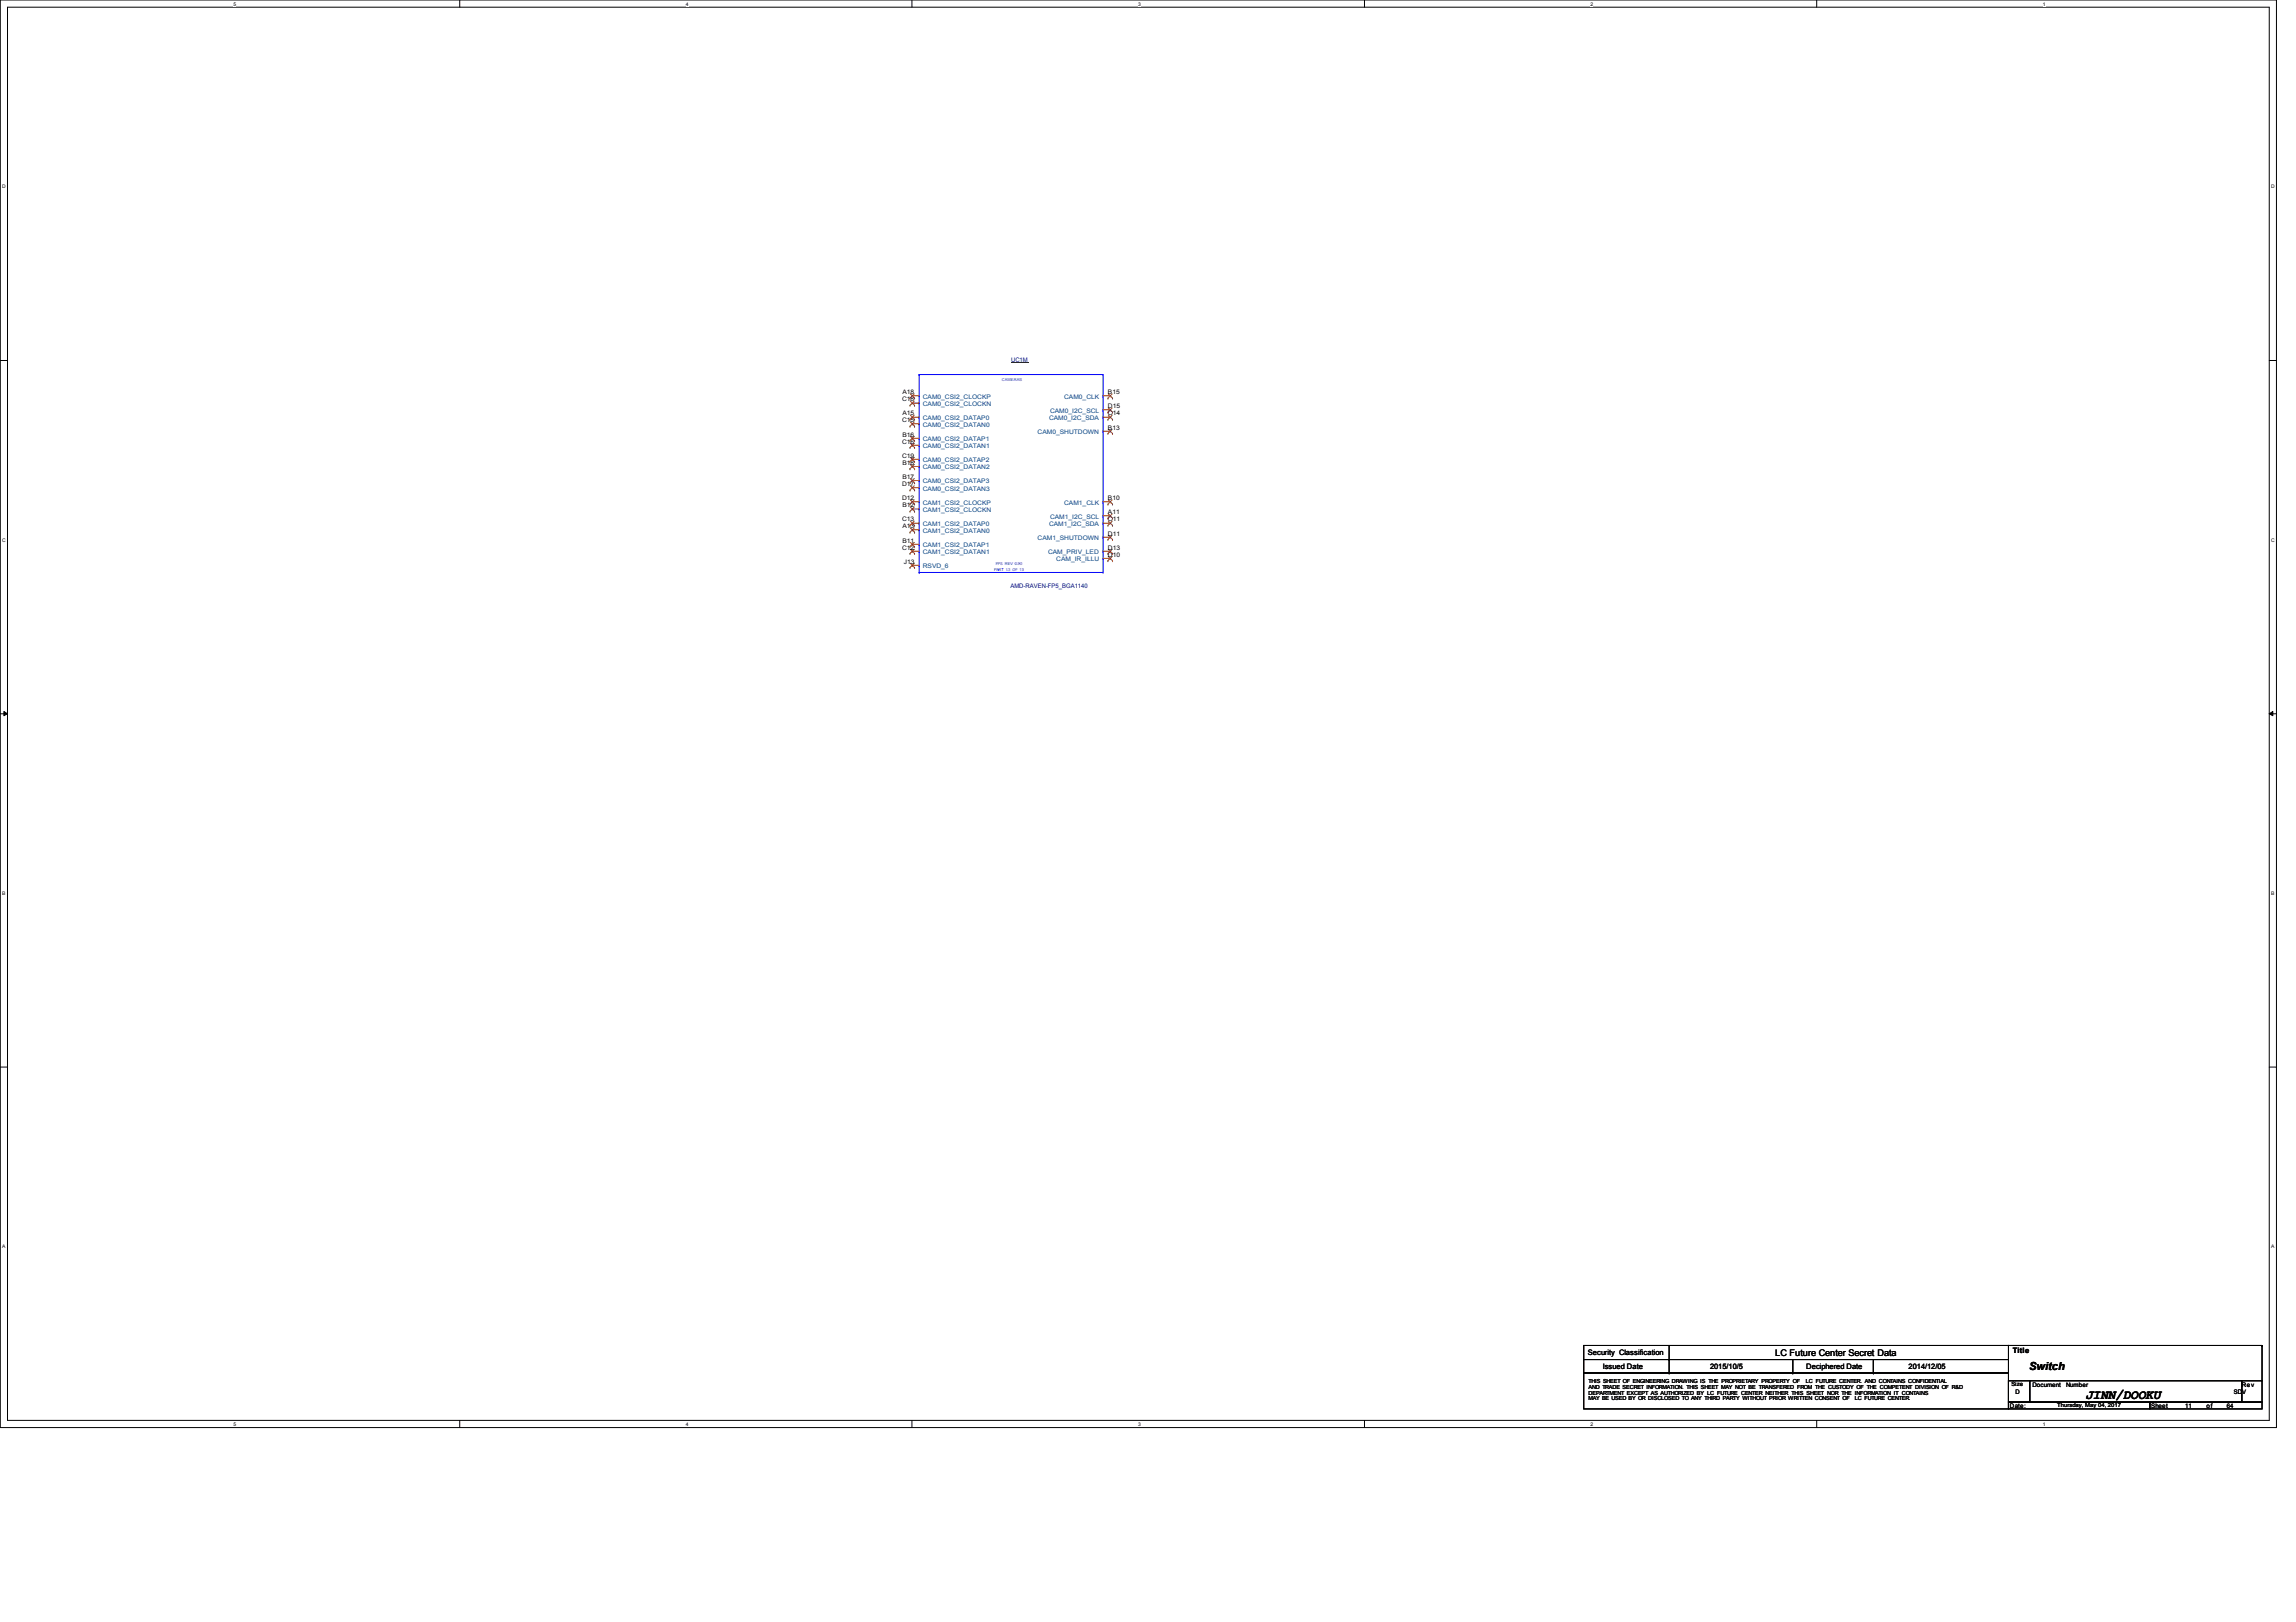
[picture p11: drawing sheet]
<svg xmlns="http://www.w3.org/2000/svg" width="297mm" height="210mm" viewBox="0 0 297 210" stroke-linecap="round" stroke-linejoin="round" font-family="sans-serif">
<defs><g id="words">
<text font-size="1.7" x="269.8" y="181.1">JINN/DOOKU</text>
<text font-size="1.4" x="262.5" y="177.2">Switch</text>
<text font-size="1.2" x="229.7" y="175.5">LC Future Center Secret Data</text>
<g font-size="1">
<text x="205.4" y="175.4">Security Classification</text>
<text x="207.3" y="177.1">Issued Date</text>
<text x="221.2" y="177.2">2015/10/5</text>
<text x="233.7" y="177.2">Deciphered Date</text>
<text x="246.9" y="177.1">2014/12/05</text>
<text x="260.4" y="175.1">Title</text>
</g>
<g font-size=".8" fill="#000080">
<text x="130.8" y="46.9">UC1M</text>
<text x="130.7" y="76.1">AMD-RAVEN-FP5_BGA1140</text>
</g>
<g font-size=".8">
<text x="116.7" y="51.9">C18</text>
<text x="116.8" y="53.8">A15</text>
<text x="116.8" y="51">A18</text>
<text x="143.3" y="53.8">C14</text>
<text x="143.3" y="52.8">D15</text>
<text x="143.3" y="51">B15</text>
<text x="116.7" y="59.2">C19</text>
<text x="116.7" y="57.4">C16</text>
<text x="116.7" y="54.7">C15</text>
<text x="116.8" y="56.5">B16</text>
<text x="143.3" y="55.6">B13</text>
<text x="116.7" y="64.7">D12</text>
<text x="116.7" y="62.9">D17</text>
<text x="116.8" y="65.7">B12</text>
<text x="116.8" y="62">B17</text>
<text x="116.8" y="60.2">B18</text>
<text x="143.3" y="64.7">B10</text>
<text x="116.7" y="71.1">C12</text>
<text x="116.7" y="67.5">C13</text>
<text x="116.8" y="70.2">B11</text>
<text x="116.8" y="68.4">A13</text>
<text x="143.3" y="71.1">D13</text>
<text x="143.3" y="69.3">D11</text>
<text x="143.3" y="67.5">C11</text>
<text x="143.3" y="66.5">A11</text>
<text x="116.9" y="72.9">J13</text>
<text x="143.3" y="72.1">D10</text>
<text x="260.2" y="179.4">Size</text>
<text x="262.9" y="179.5">Document</text>
<text x="267.3" y="179.5">Number</text>
<text x="290" y="179.5">Rev</text>
<text x="260" y="182.2">Date:</text>
<text x="260.8" y="180.4">D</text>
<text x="278.3" y="182.2">Sheet</text>
<text x="282.7" y="182.2">11</text>
<text x="285.5" y="182.2">of</text>
<text x="288.1" y="182.2">64</text>
<text x="289" y="180.4">SDV</text>
</g>
<g font-size=".8" fill="#004080">
<text x="119.4" y="52.5">CAM0_CSI2_CLOCKN</text>
<text x="119.4" y="51.6">CAM0_CSI2_CLOCKP</text>
<text x="135.8" y="53.4">CAM0_I2C_SCL</text>
<text x="137.7" y="51.6">CAM0_CLK</text>
<text x="119.4" y="59.8">CAM0_CSI2_DATAP2</text>
<text x="119.4" y="58">CAM0_CSI2_DATAN1</text>
<text x="119.4" y="57.1">CAM0_CSI2_DATAP1</text>
<text x="119.4" y="55.2">CAM0_CSI2_DATAN0</text>
<text x="119.4" y="54.4">CAM0_CSI2_DATAP0</text>
<text x="134.2" y="56.2">CAM0_SHUTDOWN</text>
<text x="135.7" y="54.4">CAM0_I2C_SDA</text>
<text x="119.4" y="65.3">CAM1_CSI2_CLOCKP</text>
<text x="119.4" y="63.5">CAM0_CSI2_DATAN3</text>
<text x="119.4" y="62.6">CAM0_CSI2_DATAP3</text>
<text x="119.4" y="60.7">CAM0_CSI2_DATAN2</text>
<text x="137.7" y="65.3">CAM1_CLK</text>
<text x="119.4" y="71.7">CAM1_CSI2_DATAN1</text>
<text x="119.4" y="70.8">CAM1_CSI2_DATAP1</text>
<text x="119.4" y="69">CAM1_CSI2_DATAN0</text>
<text x="119.4" y="68.1">CAM1_CSI2_DATAP0</text>
<text x="119.4" y="66.3">CAM1_CSI2_CLOCKN</text>
<text x="134.2" y="69.9">CAM1_SHUTDOWN</text>
<text x="135.6" y="71.7">CAM_PRIV_LED</text>
<text x="135.7" y="68.1">CAM1_I2C_SDA</text>
<text x="135.8" y="67.1">CAM1_I2C_SCL</text>
<text x="119.4" y="73.5">RSVD_6</text>
<text x="136.6" y="72.6">CAM_IR_ILLU</text>
</g>
<g font-size=".7">
<text x="205.5" y="179.7">AND TRADE SECRET INFORMATION. THIS SHEET MAY NOT BE TRANSFERED FROM THE CUSTODY OF THE COMPETENT DIVISION OF R&amp;D</text>
<text x="205.5" y="178.9">THIS SHEET OF ENGINEERING DRAWING IS THE PROPRIETARY PROPERTY OF</text>
<text x="233.6" y="178.9">LC FUTURE CENTER. AND CONTAINS CONFIDENTIAL</text>
<text x="205.5" y="180.5">DEPARTMENT EXCEPT AS AUTHORIZED BY LC FUTURE CENTER NEITHER THIS SHEET NOR THE INFORMATION IT CONTAINS</text>
<text x="205.5" y="181.2">MAY BE USED BY OR DISCLOSED TO ANY THIRD PARTY WITHOUT PRIOR WRITTEN CONSENT OF</text>
<text x="240" y="181.2">LC FUTURE CENTER.</text>
<text x="266.1" y="182.1">Thursday, May 04, 2017</text>
</g>
<g font-size=".6">
<text x="30.2" y=".7">5</text>
<text x="88.7" y=".7">4</text>
<text x="147.2" y=".7">3</text>
<text x="205.8" y=".7">2</text>
<text x="264.3" y=".7">1</text>
<text x=".3" y="24.4">D</text>
<text x="293.8" y="24.4">D</text>
<text x=".3" y="70.1">C</text>
<text x="293.8" y="70.1">C</text>
<text x=".3" y="115.8">B</text>
<text x="293.8" y="115.8">B</text>
<text x=".3" y="161.5">A</text>
<text x="293.8" y="161.5">A</text>
<text x="30.2" y="184.5">5</text>
<text x="88.7" y="184.5">4</text>
<text x="147.2" y="184.5">3</text>
<text x="205.8" y="184.5">2</text>
<text x="264.3" y="184.5">1</text>
</g>
<g font-size=".5" fill="#00f">
<text x="129.6" y="49.4">CAMERAS</text>
<text x="128.6" y="73.9">PART 13 OF 13</text>
<text x="128.8" y="73.1">FP5 REV 0.90</text>
</g>
</g></defs>
<path d="M0 0h294.5v184.7h-294.5zM1 .9h292.6v182.9h-292.6z" fill="none" stroke="#000" stroke-width=".13"/>
<g fill="#fff">
<path d="M30.2 .1h.4v.7h-.4z"/>
<path d="M30.2 183.9h.4v.8h-.4z"/>
</g>
<path d="M59.5 0v.9M59.5 183.8v.9" fill="none" stroke="#000" stroke-width=".13"/>
<g fill="#fff">
<path d="M88.7 .1h.4v.7h-.4z"/>
<path d="M88.7 183.9h.4v.8h-.4z"/>
</g>
<path d="M118 0v.9M118 183.8v.9" fill="none" stroke="#000" stroke-width=".13"/>
<g fill="#fff">
<path d="M147.2 .1h.4v.7h-.4z"/>
<path d="M147.2 183.9h.4v.8h-.4z"/>
</g>
<path d="M176.5 0v.9M176.5 183.8v.9" fill="none" stroke="#000" stroke-width=".13"/>
<g fill="#fff">
<path d="M205.8 .1h.3v.7h-.3z"/>
<path d="M205.8 183.9h.3v.8h-.3z"/>
</g>
<path d="M235 0v.9M235 183.8v.9" fill="none" stroke="#000" stroke-width=".13"/>
<g fill="#fff">
<path d="M264.3 .1h.3v.7h-.3z"/>
<path d="M264.3 183.9h.3v.8h-.3z"/>
<path d="M.3 23.8h.5v.7h-.5z"/>
<path d="M293.8 23.8h.5v.7h-.5z"/>
<path d="M.3 69.5h.5v.7h-.5z"/>
<path d="M293.8 69.5h.5v.7h-.5z"/>
</g>
<path d="M0 46.7h1M293.6 46.7h.9" fill="none" stroke="#000" stroke-width=".13"/>
<g fill="#fff">
<path d="M.3 115.2h.4v.8h-.4z"/>
<path d="M293.8 115.2h.5v.8h-.5z"/>
</g>
<path d="M0 92.4h1M.5 92.1l.5 .3-.5 .2zM293.6 92.4l.4-.3v.5zM293.6 92.4h.9" fill="none" stroke="#000" stroke-width=".13"/>
<path d="M.5 92.1l.5 .3-.5 .2zM293.6 92.4l.4-.3v.5z" fill="#000"/>
<g fill="#fff">
<path d="M.3 161h.4v.7h-.4z"/>
<path d="M293.8 161h.4v.7h-.4z"/>
</g>
<g fill="none" stroke="#000" stroke-width=".13">
<path d="M0 138.1h1M293.6 138.1h.9M204.9 174.1h54.9v1.8h-54.9zM204.9 175.9h54.9v1.8h-54.9zM204.9 177.7h54.9v4.6h-54.9zM215.9 175.9h.1M215.9 177.7h.1M215.9 174.1v3.6M231.9 177.7h.1M231.9 175.9v1.8M242.4 177.7h.1M242.4 175.9v1.8"/>
<path d="M259.8 174.1h32.8M259.8 178.7h2.8v2.7h-2.8zM262.6 178.7h27.4v2.7h-27.4zM290 178.7h2.6v2.7h-2.6zM292.6 174.1h.1M292.6 174.1v4.6M259.8 181.4h18.3v.9h-18.3zM278.1 181.4h14.5v.9h-14.5z"/>
</g>
<g fill="none" stroke="#00f" stroke-width=".13">
<path d="M118.9 57.6h.1M118.9 54.9h.1M118.9 59.4h.1M118.9 56.7h.1M118.9 54h.1M118.9 51.2h.1M118.9 52.2h.1M118.9 48.5h.1M118.9 48.5v25.6M118.9 48.5h23.8M142.7 51.2h.1M142.7 54h.1"/>
<path d="M142.7 53h.1M142.7 55.8h.1M142.7 48.5h.1M142.7 48.5v25.6M118.9 73.2h.1M118.9 71.3h.1M118.9 68.6h.1M118.9 70.4h.1M118.9 67.7h.1M118.9 63.1h.1M118.9 60.4h.1M118.9 62.2h.1"/>
<path d="M118.9 64.9h.1M118.9 65.9h.1M118.9 74.1h.1M118.9 74.1h23.8M142.7 64.9h.1M142.7 71.3h.1M142.7 67.7h.1M142.7 69.5h.1M142.7 66.8h.1M142.7 72.3h.1M142.7 74.1h.1"/>
</g>
<path d="M130.8 47h2.3" fill="none" stroke="#000080" stroke-width=".13"/>
<g fill="none" stroke="#f00" stroke-width=".13">
<path d="M118 59.4h.1M118 57.6h.1M118 56.7h.1M118 54.9h.1M118 54h.1M118 52.2h.1M118 51.2h.1M118 59.4h.9M118 57.6h.9M118 56.7h.9M118 54.9h.9M118 54h.9"/>
<path d="M118 52.2h.9M118 51.2h.9M142.7 54h.9M142.7 51.2h.9M142.7 55.8h.9M142.7 53h.9M143.6 55.8h.1M143.6 54h.1M143.6 53h.1M143.6 51.2h.1M118 73.2h.1M118 71.3h.1"/>
<path d="M118 70.4h.1M118 68.6h.1M118 67.7h.1M118 65.9h.1M118 64.9h.1M118 63.1h.1M118 62.2h.1M118 60.4h.1M118 73.2h.9M118 71.3h.9M118 70.4h.9M118 68.6h.9"/>
<path d="M118 67.7h.9M118 65.9h.9M118 64.9h.9M118 63.1h.9M118 62.2h.9M118 60.4h.9M142.7 71.3h.9M142.7 67.7h.9M142.7 64.9h.9M142.7 72.3h.9M142.7 69.5h.9M142.7 66.8h.9"/>
<path d="M143.6 72.3h.1M143.6 71.3h.1M143.6 69.5h.1M143.6 67.7h.1M143.6 66.8h.1M143.6 64.9h.1"/>
</g>
<g fill="none" stroke="#804000" stroke-width=".13">
<path d="M117.7 59.7h.1M117.7 57.9h.1M117.7 57h.1M117.7 55.2h.1M117.7 54.3h.1M117.7 52.5h.1M117.7 51.5h.1M117.8 59.2l.5 .5M117.8 57.4l.5 .5M117.8 56.5l.5 .5M117.8 54.6l.5 .6M117.8 53.7l.5 .6"/>
<path d="M117.8 51.9l.5 .6M117.8 51l.5 .5M118.3 59.2l-.6 .5M118.3 57.4l-.6 .5M118.3 56.5l-.6 .5M118.3 54.6l-.6 .6M118.3 53.7l-.6 .6M118.3 51.9l-.6 .6M118.3 51l-.6 .5M118.3 59.7h.1M118.3 57.9h.1M118.3 57h.1"/>
<path d="M118.3 55.2h.1M118.3 54.3h.1M118.3 52.5h.1M118.3 51.5h.1M143.3 56.1h.1M143.3 54.3h.1M143.3 53.3h.1M143.3 51.5h.1M143.4 55.5l.5 .6M143.4 53.7l.5 .6M143.4 52.8l.5 .5M143.4 51l.5 .5"/>
<path d="M143.9 55.5l-.6 .6M143.9 53.7l-.6 .6M143.9 52.8l-.6 .5M143.9 51l-.6 .5M143.9 56.1h.1M143.9 54.3h.1M143.9 53.3h.1M143.9 51.5h.1M117.7 73.4h.1M117.7 71.6h.1M117.7 70.7h.1M117.7 68.9h.1"/>
<path d="M117.7 68h.1M117.7 66.2h.1M117.7 65.2h.1M117.7 63.4h.1M117.7 62.5h.1M117.7 60.7h.1M117.8 72.9l.5 .5M117.8 71.1l.5 .5M117.8 70.2l.5 .5M117.8 68.3l.5 .6M117.8 67.4l.5 .6M117.8 65.6l.5 .6"/>
<path d="M117.8 64.7l.5 .5M117.8 62.9l.5 .5M117.8 61.9l.5 .6M117.8 60.1l.5 .6M118.3 72.9l-.6 .5M118.3 71.1l-.6 .5M118.3 70.2l-.6 .5M118.3 68.3l-.6 .6M118.3 67.4l-.6 .6M118.3 65.6l-.6 .6M118.3 64.7l-.6 .5M118.3 62.9l-.6 .5"/>
<path d="M118.3 61.9l-.6 .6M118.3 60.1l-.6 .6M118.3 73.4h.1M118.3 71.6h.1M118.3 70.7h.1M118.3 68.9h.1M118.3 68h.1M118.3 66.2h.1M118.3 65.2h.1M118.3 63.4h.1M118.3 62.5h.1M118.3 60.7h.1"/>
<path d="M143.3 72.6h.1M143.3 71.6h.1M143.3 69.8h.1M143.3 68h.1M143.3 67.1h.1M143.3 65.2h.1M143.4 72l.5 .6M143.4 71.1l.5 .5M143.4 69.3l.5 .5M143.4 67.4l.5 .6M143.4 66.5l.5 .6M143.4 64.7l.5 .5"/>
<path d="M143.9 72l-.6 .6M143.9 71.1l-.6 .5M143.9 69.3l-.6 .5M143.9 67.4l-.6 .6M143.9 66.5l-.6 .6M143.9 64.7l-.6 .5M143.9 72.6h.1M143.9 71.6h.1M143.9 69.8h.1M143.9 68h.1M143.9 67.1h.1M143.9 65.2h.1"/>
</g>
<use href="#words"/>
</svg>
